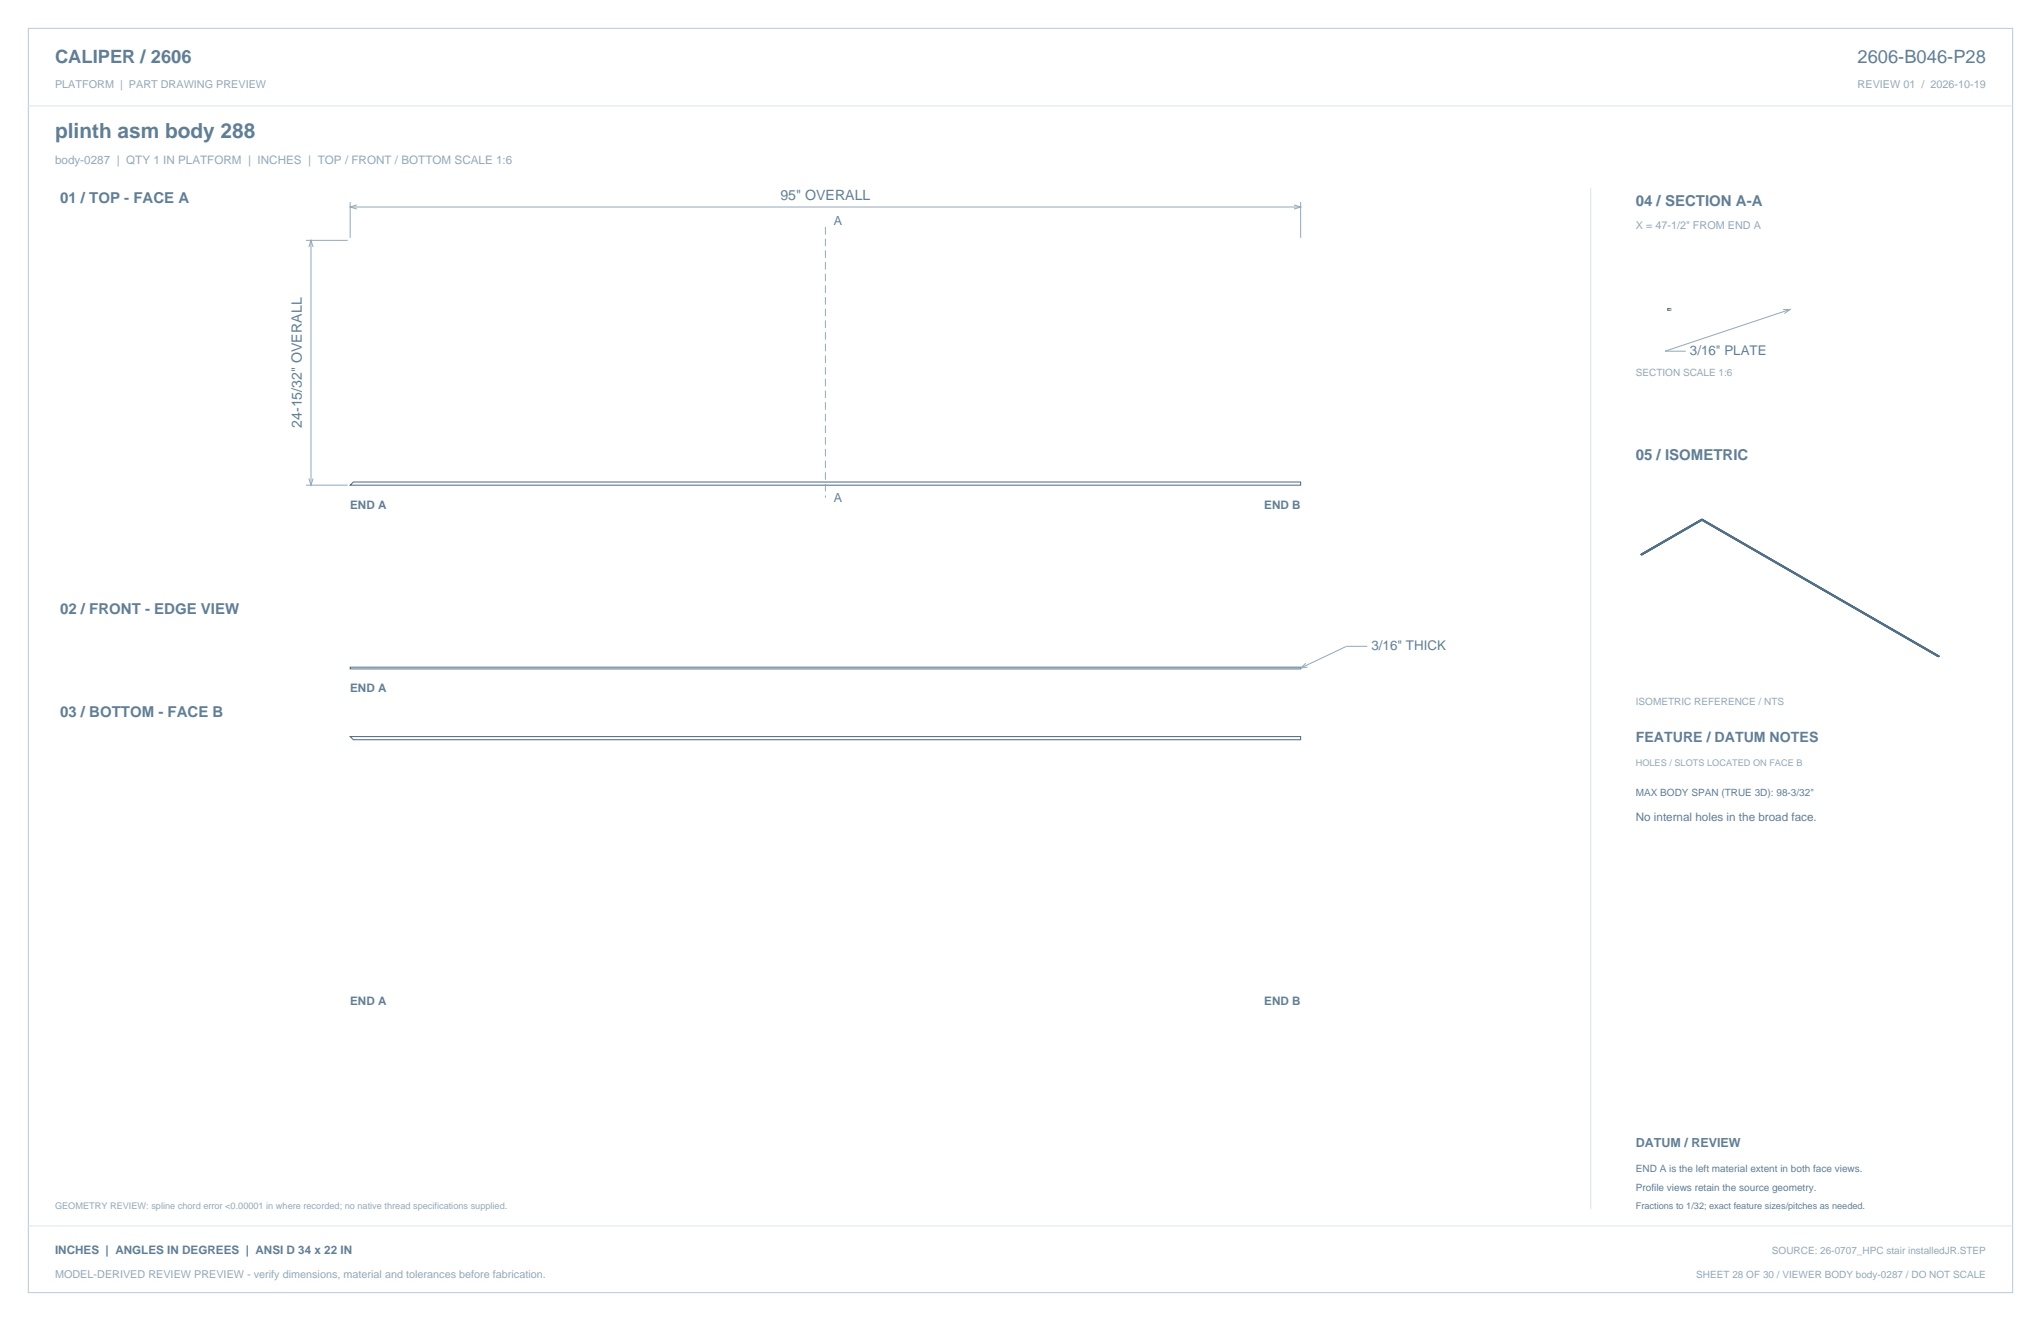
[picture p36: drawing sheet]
<svg xmlns="http://www.w3.org/2000/svg" width="864mm" height="559mm" viewBox="0 0 864 559" stroke-linecap="round" stroke-linejoin="round" font-family="sans-serif">
<defs><g id="words">
<text font-size="8.8" fill="#617e94" x="23.3" y="58.2">plinth asm body 288</text>
<g font-size="7.8" fill="#617e94">
<text x="23.3" y="26.8">CALIPER / 2606</text>
<text x="786" y="26.8">2606-B046-P28</text>
</g>
<g font-size="6.3" fill="#617e94">
<text x="25.4" y="86.1">01 / TOP - FACE A</text>
<text x="692.1" y="87.1">04 / SECTION A-A</text>
<text x="692.1" y="194.4">05 / ISOMETRIC</text>
<text x="25.4" y="259.6">02 / FRONT - EDGE VIEW</text>
<text x="25.4" y="303.4">03 / BOTTOM - FACE B</text>
</g>
<g font-size="6" fill="#617e94">
<text x="330.2" y="84.7">95&quot; OVERALL</text>
<text x="127.7" y="181" transform="rotate(-90 127.7 181)">24-15/32&quot; OVERALL</text>
<text x="692.1" y="314">FEATURE / DATUM NOTES</text>
</g>
<g font-size="5.6" fill="#617e94">
<text x="715.1" y="150.3">3/16&quot; PLATE</text>
<text x="580.3" y="275.2">3/16&quot; THICK</text>
</g>
<g font-size="5.3" fill="#617e94">
<text x="352.8" y="95">A</text>
<text x="352.8" y="212.3">A</text>
<text x="692.1" y="485.1">DATUM / REVIEW</text>
</g>
<text font-size="4.9" fill="#93a8b9" x="23.3" y="69.5">body-0287 | QTY 1 IN PLATFORM | INCHES | TOP / FRONT / BOTTOM SCALE 1:6</text>
<g font-size="4.9" fill="#617e94">
<text x="148.2" y="215.5">END A</text>
<text x="535" y="215.5">END B</text>
<text x="148.2" y="292.8">END A</text>
<text x="692.1" y="347.5">No internal holes in the broad face.</text>
<text x="148.2" y="425">END A</text>
<text x="535" y="425">END B</text>
<text x="23.3" y="530.6">INCHES | ANGLES IN DEGREES | ANSI D 34 x 22 IN</text>
</g>
<g font-size="4.6" fill="#93a8b9">
<text x="23.3" y="37">PLATFORM | PART DRAWING PREVIEW</text>
<text x="786" y="37">REVIEW 01 / 2026-10-19</text>
<text x="692.1" y="97">X = 47-1/2&quot; FROM END A</text>
<text x="23.3" y="540.5">MODEL-DERIVED REVIEW PREVIEW - verify dimensions, material and tolerances before fabrication.</text>
</g>
<g font-size="4.2" fill="#93a8b9">
<text x="692.1" y="159.1">SECTION SCALE 1:6</text>
<text x="692.1" y="298.1">ISOMETRIC REFERENCE / NTS</text>
<text x="749.7" y="530.6">SOURCE: 26-0707_HPC stair installedJR.STEP</text>
<text x="717.7" y="540.5">SHEET 28 OF 30 / VIEWER BODY body-0287 / DO NOT SCALE</text>
</g>
<g font-size="4.2" fill="#617e94">
<text x="692.1" y="336.9">MAX BODY SPAN (TRUE 3D): 98-3/32&quot;</text>
<text x="692.1" y="495.7">END A is the left material extent in both face views.</text>
<text x="692.1" y="503.8">Profile views retain the source geometry.</text>
</g>
<g font-size="3.9" fill="#93a8b9">
<text x="692.1" y="323.8">HOLES / SLOTS LOCATED ON FACE B</text>
<text x="23.3" y="511.5">GEOMETRY REVIEW: spline chord error &lt;0.00001 in where recorded; no native thread specifications supplied.</text>
</g>
<text font-size="3.9" fill="#617e94" x="692.1" y="511.5">Fractions to 1/32; exact feature sizes/pitches as needed.</text>
</g></defs>
<path d="M12 12h839.6v534.8h-839.6z" fill="none" stroke="#b8cad8" stroke-width=".42"/>
<path d="M12 44.8h839.6M673.1 79.4v432.1" fill="none" stroke="#dbe5ed" stroke-width=".42"/>
<path d="M149.5 203.9h400.8v1.3h-402.1zM148.2 311.6h402.1v1.3h-400.8z" fill="none" stroke="#536f85" stroke-width=".44"/>
<path d="M148.2 85.5v15.1M148.2 87.6h402.1M151 86.7l-2.8 .9 2.8 .9M547.5 86.7l2.8 .9-2.8 .9M550.3 85.5v15.1M129.5 101.7h17.6M130.7 104.5l.9-2.8 .9 2.8M131.6 101.7v103.5M129.5 205.2h17.6M130.7 202.4l.9 2.8 .9-2.8M578.6 273.4h-8.9l-19.4 9.2M552.5 280.6l-2.2 2 3-.4" fill="none" stroke="#93a8b9" stroke-width=".42"/>
<path d="M349.2 96v114.5" fill="none" stroke="#93a8b9" stroke-width=".42" stroke-dasharray="3.2 1.8" stroke-linecap="butt"/>
<path d="M148.2 282.2h402.1v.8h-402.1z" fill="none" stroke="#536f85" stroke-width=".42"/>
<path d="M705.6 130.5h1.4v.8h-1.4z" fill-rule="evenodd" fill="#f2f6f9" stroke="#536f85" stroke-width=".42"/>
<path d="M707 130.5l-.3 .8M12 518.6h839.6" fill="none" stroke="#dbe5ed" stroke-width=".42"/>
<path d="M754.5 131l2.9-.1-2.4 1.7M757.4 130.9l-52.9 17.7h8.8" fill="none" stroke="#93a8b9" stroke-width=".42"/>
<g fill="none" stroke="#536f85" stroke-width=".42">
<path d="M720.1 219.7h.1M720.1 219.7l100.5 58M720.1 219.5v.6M720.1 219.7l-25.8 15M720.1 219.6l-25.8 14.9M720.1 219.6l100.4 58M720.1 219.9l-25.5 14.9M720.1 219.9l100.2 57.9M720.1 219.5l-25.8 14.9M720.1 219.9l100.2 57.8M720.1 219.5l100.5 58M694.3 234.7h.1"/>
<path d="M694.3 234.4l.3 .5M694.3 234.4v.3M694.3 234.6v.1M694.3 234.5v.1M694.3 234.6h.1M694.4 234.6h.1M694.6 234.8h.1M694.6 234.8v.1M694.6 234.8l25.5-14.7 100.2 57.8M820.2 277.7v.2M820.3 277.8l-.1 .1M820.3 277.8h.1"/>
<path d="M820.4 277.6h.1M820.5 277.6h-.1M820.5 277.6v.1M820.5 277.7h.1M820.6 277.5l-.4 .2M820.6 277.5v.2"/>
</g>
<use href="#words"/>
</svg>
